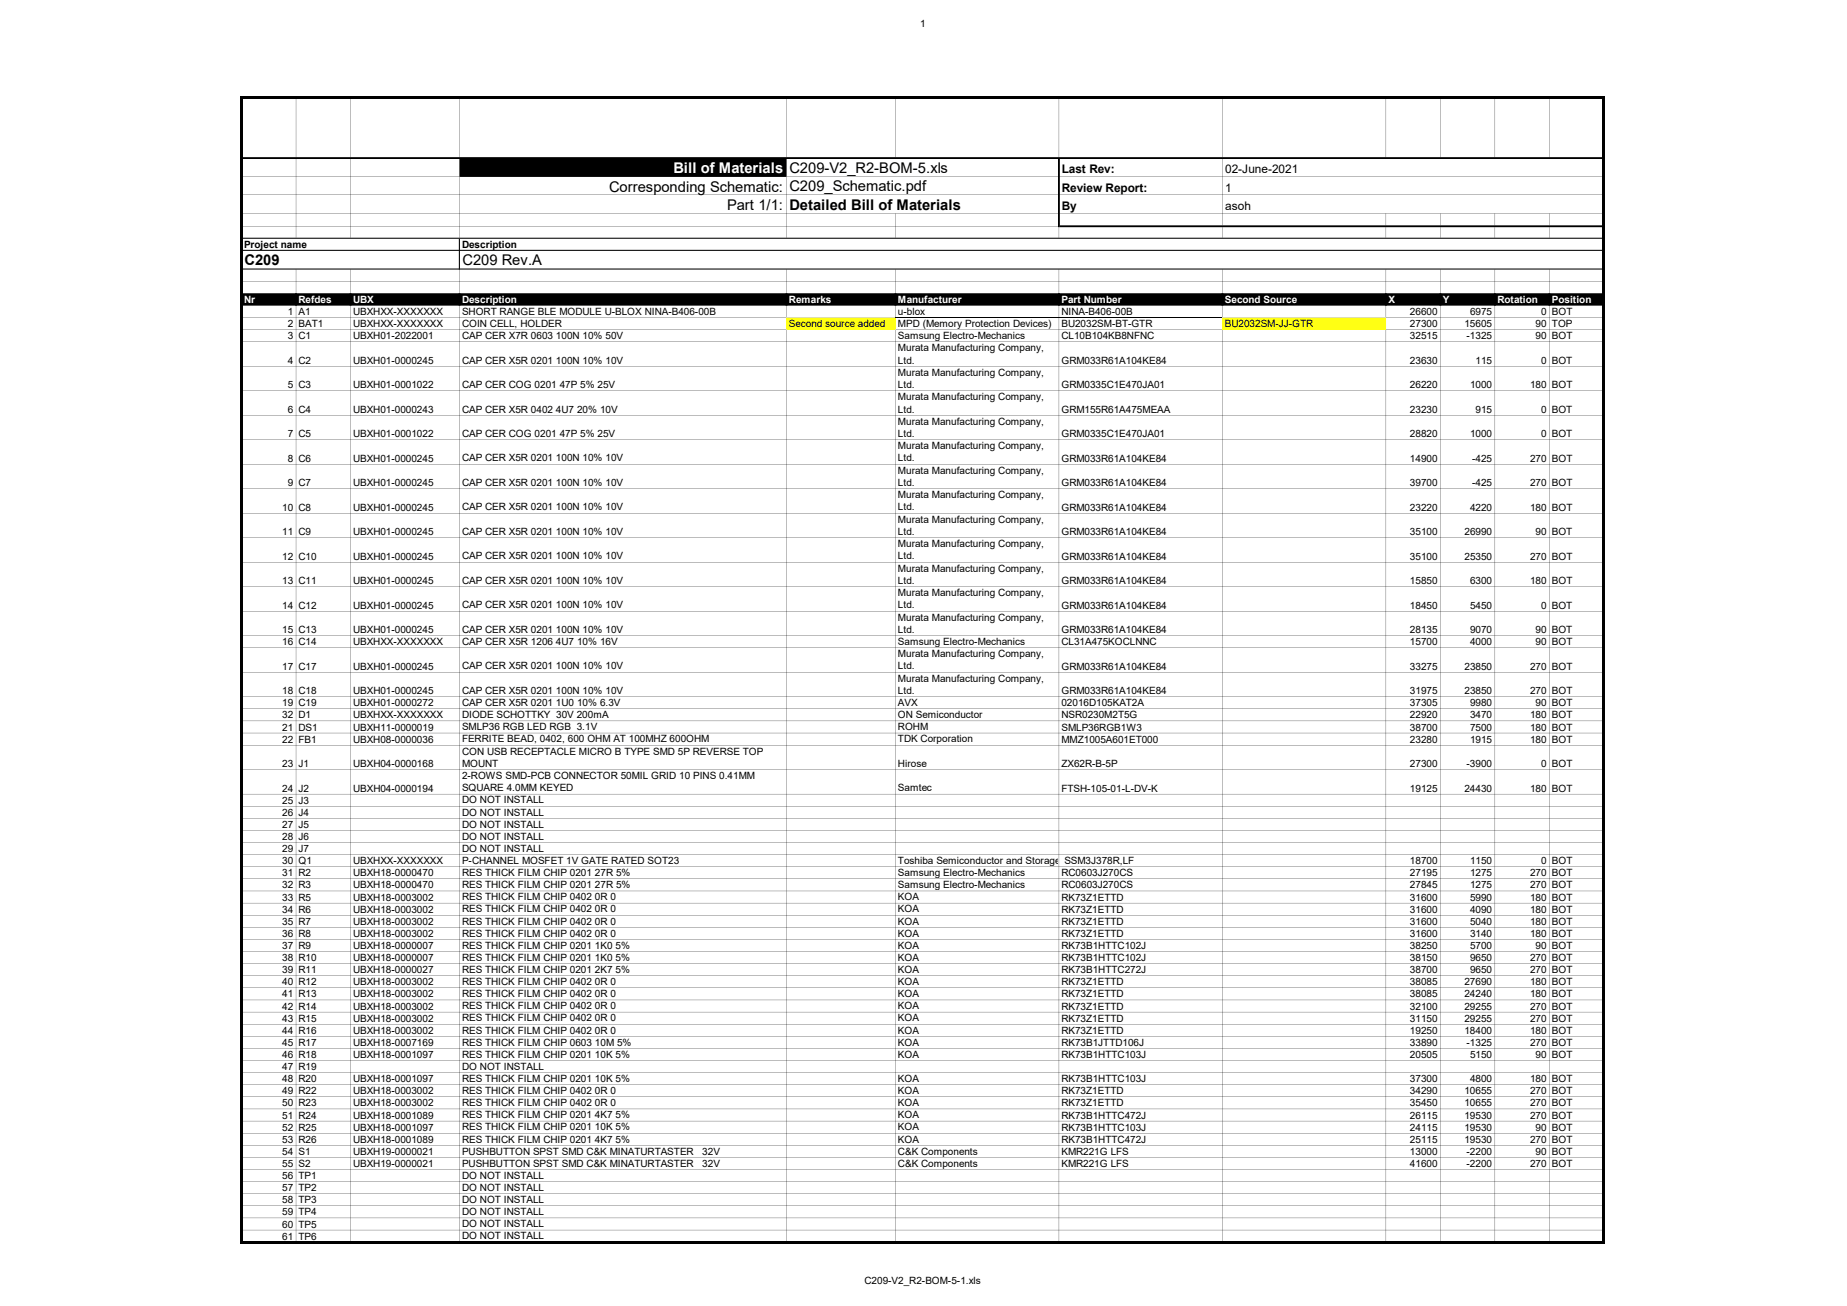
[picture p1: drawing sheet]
<svg xmlns="http://www.w3.org/2000/svg" width="297mm" height="210mm" viewBox="0 0 297 210" stroke-linecap="round" stroke-linejoin="round" font-family="sans-serif">
<defs><g id="words">
<text font-size="2.4" fill="#fff" x="108.3" y="27.8">Bill of Materials</text>
<g font-size="2.4">
<text x="127" y="27.8">C209-V2_R2-BOM-5.xls</text>
<text x="98" y="30.8">Corresponding Schematic:</text>
<text x="116.9" y="33.7">Part 1/1:</text>
<text x="127" y="33.7">Detailed Bill of Materials</text>
<text x="127" y="30.8">C209_Schematic.pdf</text>
<text x="39.3" y="42.7">C209</text>
<text x="74.4" y="42.7">C209 Rev.A</text>
</g>
<g font-size="1.9">
<text x="170.7" y="27.8">Last Rev:</text>
<text x="197" y="27.8">02-June-2021</text>
<text x="170.7" y="30.8">Review Report:</text>
<text x="170.7" y="33.7">By</text>
<text x="197" y="30.8">1</text>
<text x="197" y="33.7">asoh</text>
</g>
<g font-size="1.6">
<text x="148" y="4.4">1</text>
<text x="39.2" y="39.9">Project name</text>
<text x="74.3" y="39.9">Description</text>
<text x="46.3" y="50.7">1</text>
<text x="46.3" y="52.6">2</text>
<text x="48" y="50.7">A1</text>
<text x="48" y="52.6">BAT1</text>
<text x="56.8" y="50.7">UBXHXX-XXXXXXX</text>
<text x="56.8" y="52.6">UBXHXX-XXXXXXX</text>
<text x="74.3" y="50.6">SHORT RANGE BLE MODULE U-BLOX NINA-B406-00B</text>
<text x="74.3" y="52.6">COIN CELL, HOLDER</text>
<text x="126.9" y="52.6">Second source added</text>
<text x="144.4" y="50.6">u-blox</text>
<text x="144.4" y="52.6">MPD (Memory Protection Devices)</text>
<text x="170.7" y="50.7">NINA-B406-00B</text>
<text x="170.7" y="52.6">BU2032SM-BT-GTR</text>
<text x="197" y="52.6">BU2032SM-JJ-GTR</text>
<text x="226.7" y="50.7">26600</text>
<text x="226.7" y="52.6">27300</text>
<text x="235.5" y="52.6">15605</text>
<text x="236.4" y="50.7">6975</text>
<text x="246.9" y="52.6">90</text>
<text x="247.8" y="50.7">0</text>
<text x="249.6" y="50.7">BOT</text>
<text x="249.6" y="52.6">TOP</text>
<text x="46.3" y="54.6">3</text>
<text x="46.3" y="58.5">4 C2</text>
<text x="48" y="54.6">C1</text>
<text x="56.8" y="54.6">UBXH01-2022001</text>
<text x="56.8" y="58.5">UBXH01-0000245</text>
<text x="74.3" y="54.5">CAP CER X7R 0603 100N 10% 50V</text>
<text x="74.3" y="58.5">CAP CER X5R 0201 100N 10% 10V</text>
<text x="144.4" y="54.5">Samsung Electro-Mechanics</text>
<text x="144.4" y="56.5">Murata Manufacturing Company,</text>
<text x="144.4" y="58.5">Ltd.</text>
<text x="170.7" y="54.6">CL10B104KB8NFNC</text>
<text x="170.7" y="58.5">GRM033R61A104KE84</text>
<text x="226.7" y="58.5">23630</text>
<text x="226.7" y="54.6">32515</text>
<text x="235.8" y="54.6">-1325</text>
<text x="237.3" y="58.5">115</text>
<text x="246.9" y="54.6">90</text>
<text x="247.8" y="58.5">0 BOT</text>
<text x="249.6" y="54.6">BOT</text>
<text x="46.3" y="62.4">5 C3</text>
<text x="56.8" y="62.4">UBXH01-0001022</text>
<text x="74.3" y="62.4">CAP CER COG 0201 47P 5% 25V</text>
<text x="144.4" y="60.5">Murata Manufacturing Company,</text>
<text x="144.4" y="62.4">Ltd.</text>
<text x="144.4" y="64.4">Murata Manufacturing Company,</text>
<text x="170.7" y="62.4">GRM0335C1E470JA01</text>
<text x="226.7" y="62.4">26220</text>
<text x="236.4" y="62.4">1000</text>
<text x="246" y="62.4">180 BOT</text>
<text x="46.3" y="66.4">6 C4</text>
<text x="46.3" y="70.3">7 C5</text>
<text x="56.8" y="66.4">UBXH01-0000243</text>
<text x="56.8" y="70.3">UBXH01-0001022</text>
<text x="74.3" y="66.3">CAP CER X5R 0402 4U7 20% 10V</text>
<text x="74.3" y="70.3">CAP CER COG 0201 47P 5% 25V</text>
<text x="144.4" y="66.3">Ltd.</text>
<text x="144.4" y="68.3">Murata Manufacturing Company,</text>
<text x="144.4" y="70.3">Ltd.</text>
<text x="170.7" y="66.4">GRM155R61A475MEAA</text>
<text x="170.7" y="70.3">GRM0335C1E470JA01</text>
<text x="226.7" y="66.4">23230</text>
<text x="226.7" y="70.3">28820</text>
<text x="236.4" y="70.3">1000</text>
<text x="237.3" y="66.4">915</text>
<text x="247.8" y="66.4">0 BOT</text>
<text x="247.8" y="70.3">0 BOT</text>
<text x="46.3" y="74.3">8 C6</text>
<text x="56.8" y="74.3">UBXH01-0000245</text>
<text x="74.3" y="74.2">CAP CER X5R 0201 100N 10% 10V</text>
<text x="144.4" y="72.3">Murata Manufacturing Company,</text>
<text x="144.4" y="74.2">Ltd.</text>
<text x="144.4" y="76.2">Murata Manufacturing Company,</text>
<text x="170.7" y="74.3">GRM033R61A104KE84</text>
<text x="226.7" y="74.3">14900</text>
<text x="236.7" y="74.3">-425</text>
<text x="246" y="74.3">270 BOT</text>
<text x="45.4" y="82.1">10 C8</text>
<text x="46.3" y="78.2">9 C7</text>
<text x="56.8" y="82.1">UBXH01-0000245</text>
<text x="56.8" y="78.2">UBXH01-0000245</text>
<text x="74.3" y="78.1">CAP CER X5R 0201 100N 10% 10V</text>
<text x="74.3" y="82.1">CAP CER X5R 0201 100N 10% 10V</text>
<text x="144.4" y="78.1">Ltd.</text>
<text x="144.4" y="80.1">Murata Manufacturing Company,</text>
<text x="144.4" y="82.1">Ltd.</text>
<text x="170.7" y="78.2">GRM033R61A104KE84</text>
<text x="170.7" y="82.1">GRM033R61A104KE84</text>
<text x="226.7" y="78.2">39700</text>
<text x="226.7" y="82.1">23220</text>
<text x="236.4" y="82.1">4220</text>
<text x="236.7" y="78.2">-425</text>
<text x="246" y="78.2">270 BOT</text>
<text x="246" y="82.1">180 BOT</text>
<text x="45.4" y="86.1">11 C9</text>
<text x="56.8" y="86.1">UBXH01-0000245</text>
<text x="74.3" y="86">CAP CER X5R 0201 100N 10% 10V</text>
<text x="74.3" y="90">CAP CER X5R 0201 100N 10% 10V</text>
<text x="144.4" y="84.1">Murata Manufacturing Company,</text>
<text x="144.4" y="86">Ltd.</text>
<text x="144.4" y="88">Murata Manufacturing Company,</text>
<text x="144.4" y="90">Ltd.</text>
<text x="170.7" y="86.1">GRM033R61A104KE84</text>
<text x="226.7" y="86.1">35100</text>
<text x="235.5" y="86.1">26990</text>
<text x="246.9" y="86.1">90 BOT</text>
<text x="45.4" y="90">12 C10</text>
<text x="45.4" y="93.9">13 C11</text>
<text x="56.8" y="90">UBXH01-0000245</text>
<text x="56.8" y="93.9">UBXH01-0000245</text>
<text x="74.3" y="93.9">CAP CER X5R 0201 100N 10% 10V</text>
<text x="144.4" y="91.9">Murata Manufacturing Company,</text>
<text x="144.4" y="93.9">Ltd.</text>
<text x="144.4" y="95.9">Murata Manufacturing Company,</text>
<text x="170.7" y="90">GRM033R61A104KE84</text>
<text x="170.7" y="93.9">GRM033R61A104KE84</text>
<text x="226.7" y="90">35100</text>
<text x="226.7" y="93.9">15850</text>
<text x="235.5" y="90">25350</text>
<text x="236.4" y="93.9">6300</text>
<text x="246" y="90">270 BOT</text>
<text x="246" y="93.9">180 BOT</text>
<text x="45.4" y="97.9">14 C12</text>
<text x="45.4" y="101.8">15 C13</text>
<text x="56.8" y="97.9">UBXH01-0000245</text>
<text x="56.8" y="101.8">UBXH01-0000245</text>
<text x="74.3" y="97.8">CAP CER X5R 0201 100N 10% 10V</text>
<text x="74.3" y="101.8">CAP CER X5R 0201 100N 10% 10V</text>
<text x="144.4" y="97.8">Ltd.</text>
<text x="144.4" y="99.8">Murata Manufacturing Company,</text>
<text x="144.4" y="101.8">Ltd.</text>
<text x="170.7" y="97.9">GRM033R61A104KE84</text>
<text x="170.7" y="101.8">GRM033R61A104KE84</text>
<text x="226.7" y="97.9">18450</text>
<text x="226.7" y="101.8">28135</text>
<text x="236.4" y="97.9">5450</text>
<text x="236.4" y="101.8">9070</text>
<text x="246.9" y="101.8">90 BOT</text>
<text x="247.8" y="97.9">0 BOT</text>
<text x="45.4" y="103.8">16</text>
<text x="45.4" y="107.7">17 C17</text>
<text x="48" y="103.8">C14</text>
<text x="56.8" y="103.8">UBXHXX-XXXXXXX</text>
<text x="56.8" y="107.7">UBXH01-0000245</text>
<text x="74.3" y="103.7">CAP CER X5R 1206 4U7 10% 16V</text>
<text x="74.3" y="107.7">CAP CER X5R 0201 100N 10% 10V</text>
<text x="144.4" y="103.7">Samsung Electro-Mechanics</text>
<text x="144.4" y="105.7">Murata Manufacturing Company,</text>
<text x="144.4" y="107.7">Ltd.</text>
<text x="170.7" y="103.8">CL31A475KOCLNNC</text>
<text x="170.7" y="107.7">GRM033R61A104KE84</text>
<text x="226.7" y="107.7">33275</text>
<text x="226.7" y="103.8">15700</text>
<text x="235.5" y="107.7">23850</text>
<text x="236.4" y="103.8">4000</text>
<text x="246" y="107.7">270 BOT</text>
<text x="246.9" y="103.8">90</text>
<text x="249.6" y="103.8">BOT</text>
<text x="45.4" y="111.6">18 C18</text>
<text x="45.4" y="113.6">19</text>
<text x="48" y="113.6">C19</text>
<text x="56.8" y="113.6">UBXH01-0000272</text>
<text x="56.8" y="111.6">UBXH01-0000245</text>
<text x="74.3" y="111.6">CAP CER X5R 0201 100N 10% 10V</text>
<text x="74.3" y="113.5">CAP CER X5R 0201 1U0 10% 6.3V</text>
<text x="144.4" y="109.6">Murata Manufacturing Company,</text>
<text x="144.4" y="111.6">Ltd.</text>
<text x="144.4" y="113.5">AVX</text>
<text x="170.7" y="111.6">GRM033R61A104KE84</text>
<text x="170.7" y="113.6">02016D105KAT2A</text>
<text x="226.7" y="111.6">31975</text>
<text x="226.7" y="113.6">37305</text>
<text x="235.5" y="111.6">23850</text>
<text x="236.4" y="113.6">9980</text>
<text x="246" y="111.6">270 BOT</text>
<text x="246.9" y="113.6">90</text>
<text x="249.6" y="113.6">BOT</text>
<text x="45.4" y="115.5">32</text>
<text x="45.4" y="117.5">21</text>
<text x="45.4" y="119.4">22</text>
<text x="48" y="115.5">D1</text>
<text x="48" y="117.5">DS1</text>
<text x="48" y="119.4">FB1</text>
<text x="56.8" y="115.5">UBXHXX-XXXXXXX</text>
<text x="56.8" y="117.5">UBXH11-0000019</text>
<text x="56.8" y="119.4">UBXH08-0000036</text>
<text x="74.3" y="115.5">DIODE SCHOTTKY 30V 200mA</text>
<text x="74.3" y="117.4">SMLP36 RGB LED RGB 3.1V</text>
<text x="74.3" y="119.4">FERRITE BEAD, 0402, 600 OHM AT 100MHZ 600OHM</text>
<text x="144.4" y="115.5">ON Semiconductor</text>
<text x="144.4" y="117.4">ROHM</text>
<text x="144.4" y="119.4">TDK Corporation</text>
<text x="170.7" y="115.5">NSR0230M2T5G</text>
<text x="170.7" y="117.5">SMLP36RGB1W3</text>
<text x="170.7" y="119.4">MMZ1005A601ET000</text>
<text x="226.7" y="115.5">22920</text>
<text x="226.7" y="117.5">38700</text>
<text x="226.7" y="119.4">23280</text>
<text x="236.4" y="115.5">3470</text>
<text x="236.4" y="117.5">7500</text>
<text x="236.4" y="119.4">1915</text>
<text x="246" y="115.5">180</text>
<text x="246" y="117.5">180</text>
<text x="246" y="119.4">180</text>
<text x="249.6" y="115.5">BOT</text>
<text x="249.6" y="117.5">BOT</text>
<text x="249.6" y="119.4">BOT</text>
<text x="45.4" y="123.4">23 J1</text>
<text x="56.8" y="123.4">UBXH04-0000168</text>
<text x="74.3" y="121.4">CON USB RECEPTACLE MICRO B TYPE SMD 5P REVERSE TOP</text>
<text x="74.3" y="123.3">MOUNT</text>
<text x="74.3" y="125.3">2-ROWS SMD-PCB CONNECTOR 50MIL GRID 10 PINS 0.41MM</text>
<text x="144.4" y="123.3">Hirose</text>
<text x="170.7" y="123.4">ZX62R-B-5P</text>
<text x="226.7" y="123.4">27300</text>
<text x="235.8" y="123.4">-3900</text>
<text x="247.8" y="123.4">0</text>
<text x="249.6" y="123.4">BOT</text>
<text x="45.4" y="127.3">24 J2</text>
<text x="45.4" y="129.2">25</text>
<text x="45.4" y="131.2">26</text>
<text x="48" y="129.2">J3</text>
<text x="48" y="131.2">J4</text>
<text x="56.8" y="127.3">UBXH04-0000194</text>
<text x="74.3" y="127.3">SQUARE 4.0MM KEYED</text>
<text x="74.3" y="129.2">DO NOT INSTALL</text>
<text x="74.3" y="131.1">DO NOT INSTALL</text>
<text x="144.4" y="127.3">Samtec</text>
<text x="170.7" y="127.3">FTSH-105-01-L-DV-K</text>
<text x="226.7" y="127.3">19125</text>
<text x="235.5" y="127.3">24430</text>
<text x="246" y="127.3">180</text>
<text x="249.6" y="127.3">BOT</text>
<text x="45.4" y="133.1">27</text>
<text x="45.4" y="135.1">28</text>
<text x="45.4" y="137">29</text>
<text x="48" y="133.1">J5</text>
<text x="48" y="135.1">J6</text>
<text x="48" y="137">J7</text>
<text x="74.3" y="133.1">DO NOT INSTALL</text>
<text x="74.3" y="135">DO NOT INSTALL</text>
<text x="74.3" y="137">DO NOT INSTALL</text>
<text x="45.4" y="139">30</text>
<text x="45.4" y="140.9">31</text>
<text x="45.4" y="142.9">32</text>
<text x="48" y="139">Q1</text>
<text x="48" y="140.9">R2</text>
<text x="48" y="142.9">R3</text>
<text x="56.8" y="139">UBXHXX-XXXXXXX</text>
<text x="56.8" y="140.9">UBXH18-0000470</text>
<text x="56.8" y="142.9">UBXH18-0000470</text>
<text x="74.3" y="138.9">P-CHANNEL MOSFET 1V GATE RATED SOT23</text>
<text x="74.3" y="140.9">RES THICK FILM CHIP 0201 27R 5%</text>
<text x="74.3" y="142.8">RES THICK FILM CHIP 0201 27R 5%</text>
<text x="144.4" y="139">Toshiba Semiconductor and Storage</text>
<text x="144.4" y="140.9">Samsung Electro-Mechanics</text>
<text x="144.4" y="142.8">Samsung Electro-Mechanics</text>
<text x="170.7" y="140.9">RC0603J270CS</text>
<text x="170.7" y="142.9">RC0603J270CS</text>
<text x="171.2" y="139">SSM3J378R,LF</text>
<text x="226.7" y="139">18700</text>
<text x="226.7" y="140.9">27195</text>
<text x="226.7" y="142.9">27845</text>
<text x="236.4" y="139">1150</text>
<text x="236.4" y="140.9">1275</text>
<text x="236.4" y="142.9">1275</text>
<text x="246" y="140.9">270</text>
<text x="246" y="142.9">270</text>
<text x="247.8" y="139">0</text>
<text x="249.6" y="139">BOT</text>
<text x="249.6" y="140.9">BOT</text>
<text x="249.6" y="142.9">BOT</text>
<text x="45.4" y="144.8">33</text>
<text x="45.4" y="146.8">34</text>
<text x="45.4" y="148.7">35</text>
<text x="48" y="144.8">R5</text>
<text x="48" y="146.8">R6</text>
<text x="48" y="148.7">R7</text>
<text x="56.8" y="144.8">UBXH18-0003002</text>
<text x="56.8" y="146.8">UBXH18-0003002</text>
<text x="56.8" y="148.7">UBXH18-0003002</text>
<text x="74.3" y="144.8">RES THICK FILM CHIP 0402 0R 0</text>
<text x="74.3" y="146.7">RES THICK FILM CHIP 0402 0R 0</text>
<text x="74.3" y="148.7">RES THICK FILM CHIP 0402 0R 0</text>
<text x="144.4" y="144.8">KOA</text>
<text x="144.4" y="146.7">KOA</text>
<text x="144.4" y="148.7">KOA</text>
<text x="170.7" y="144.8">RK73Z1ETTD</text>
<text x="170.7" y="146.8">RK73Z1ETTD</text>
<text x="170.7" y="148.7">RK73Z1ETTD</text>
<text x="226.7" y="144.8">31600</text>
<text x="226.7" y="146.8">31600</text>
<text x="226.7" y="148.7">31600</text>
<text x="236.4" y="144.8">5990</text>
<text x="236.4" y="146.8">4090</text>
<text x="236.4" y="148.7">5040</text>
<text x="246" y="144.8">180</text>
<text x="246" y="146.8">180</text>
<text x="246" y="148.7">180</text>
<text x="249.6" y="144.8">BOT</text>
<text x="249.6" y="146.8">BOT</text>
<text x="249.6" y="148.7">BOT</text>
<text x="45.4" y="150.7">36</text>
<text x="45.4" y="152.6">37</text>
<text x="45.4" y="154.6">38</text>
<text x="48" y="150.7">R8</text>
<text x="48" y="152.6">R9</text>
<text x="48" y="154.6">R10</text>
<text x="56.8" y="150.7">UBXH18-0003002</text>
<text x="56.8" y="152.6">UBXH18-0000007</text>
<text x="56.8" y="154.6">UBXH18-0000007</text>
<text x="74.3" y="150.6">RES THICK FILM CHIP 0402 0R 0</text>
<text x="74.3" y="152.6">RES THICK FILM CHIP 0201 1K0 5%</text>
<text x="74.3" y="154.5">RES THICK FILM CHIP 0201 1K0 5%</text>
<text x="144.4" y="150.6">KOA</text>
<text x="144.4" y="152.6">KOA</text>
<text x="144.4" y="154.5">KOA</text>
<text x="170.7" y="150.7">RK73Z1ETTD</text>
<text x="170.7" y="152.6">RK73B1HTTC102J</text>
<text x="170.7" y="154.6">RK73B1HTTC102J</text>
<text x="226.7" y="150.7">31600</text>
<text x="226.7" y="152.6">38250</text>
<text x="226.7" y="154.6">38150</text>
<text x="236.4" y="150.7">3140</text>
<text x="236.4" y="152.6">5700</text>
<text x="236.4" y="154.6">9650</text>
<text x="246" y="150.7">180</text>
<text x="246" y="154.6">270</text>
<text x="246.9" y="152.6">90</text>
<text x="249.6" y="150.7">BOT</text>
<text x="249.6" y="152.6">BOT</text>
<text x="249.6" y="154.6">BOT</text>
<text x="45.4" y="156.5">39</text>
<text x="45.4" y="158.5">40</text>
<text x="45.4" y="160.4">41</text>
<text x="48" y="156.5">R11</text>
<text x="48" y="158.5">R12</text>
<text x="48" y="160.4">R13</text>
<text x="56.8" y="156.5">UBXH18-0000027</text>
<text x="56.8" y="158.5">UBXH18-0003002</text>
<text x="56.8" y="160.4">UBXH18-0003002</text>
<text x="74.3" y="156.5">RES THICK FILM CHIP 0201 2K7 5%</text>
<text x="74.3" y="158.4">RES THICK FILM CHIP 0402 0R 0</text>
<text x="74.3" y="160.4">RES THICK FILM CHIP 0402 0R 0</text>
<text x="144.4" y="156.5">KOA</text>
<text x="144.4" y="158.4">KOA</text>
<text x="144.4" y="160.4">KOA</text>
<text x="170.7" y="156.5">RK73B1HTTC272J</text>
<text x="170.7" y="158.5">RK73Z1ETTD</text>
<text x="170.7" y="160.4">RK73Z1ETTD</text>
<text x="226.7" y="156.5">38700</text>
<text x="226.7" y="158.5">38085</text>
<text x="226.7" y="160.4">38085</text>
<text x="235.5" y="158.5">27690</text>
<text x="235.5" y="160.4">24240</text>
<text x="236.4" y="156.5">9650</text>
<text x="246" y="156.5">270</text>
<text x="246" y="158.5">180</text>
<text x="246" y="160.4">180</text>
<text x="249.6" y="156.5">BOT</text>
<text x="249.6" y="158.5">BOT</text>
<text x="249.6" y="160.4">BOT</text>
<text x="45.4" y="162.3">42</text>
<text x="45.4" y="164.3">43</text>
<text x="45.4" y="166.2">44</text>
<text x="48" y="162.3">R14</text>
<text x="48" y="164.3">R15</text>
<text x="48" y="166.2">R16</text>
<text x="56.8" y="162.3">UBXH18-0003002</text>
<text x="56.8" y="164.3">UBXH18-0003002</text>
<text x="56.8" y="166.2">UBXH18-0003002</text>
<text x="74.3" y="162.3">RES THICK FILM CHIP 0402 0R 0</text>
<text x="74.3" y="164.3">RES THICK FILM CHIP 0402 0R 0</text>
<text x="74.3" y="166.2">RES THICK FILM CHIP 0402 0R 0</text>
<text x="144.4" y="162.3">KOA</text>
<text x="144.4" y="164.3">KOA</text>
<text x="144.4" y="166.2">KOA</text>
<text x="170.7" y="162.3">RK73Z1ETTD</text>
<text x="170.7" y="164.3">RK73Z1ETTD</text>
<text x="170.7" y="166.2">RK73Z1ETTD</text>
<text x="226.7" y="162.3">32100</text>
<text x="226.7" y="164.3">31150</text>
<text x="226.7" y="166.2">19250</text>
<text x="235.5" y="162.3">29255</text>
<text x="235.5" y="164.3">29255</text>
<text x="235.5" y="166.2">18400</text>
<text x="246" y="162.3">270</text>
<text x="246" y="164.3">270</text>
<text x="246" y="166.2">180</text>
<text x="249.6" y="162.3">BOT</text>
<text x="249.6" y="164.3">BOT</text>
<text x="249.6" y="166.2">BOT</text>
<text x="45.4" y="168.2">45</text>
<text x="45.4" y="170.1">46</text>
<text x="45.4" y="172.1">47</text>
<text x="48" y="168.2">R17</text>
<text x="48" y="170.1">R18</text>
<text x="48" y="172.1">R19</text>
<text x="56.8" y="168.2">UBXH18-0007169</text>
<text x="56.8" y="170.1">UBXH18-0001097</text>
<text x="74.3" y="168.1">RES THICK FILM CHIP 0603 10M 5%</text>
<text x="74.3" y="170.1">RES THICK FILM CHIP 0201 10K 5%</text>
<text x="74.3" y="172">DO NOT INSTALL</text>
<text x="74.3" y="174">RES THICK FILM CHIP 0201 10K 5%</text>
<text x="144.4" y="168.1">KOA</text>
<text x="144.4" y="170.1">KOA</text>
<text x="144.4" y="174">KOA</text>
<text x="170.7" y="168.2">RK73B1JTTD106J</text>
<text x="170.7" y="170.1">RK73B1HTTC103J</text>
<text x="226.7" y="168.2">33890</text>
<text x="226.7" y="170.1">20505</text>
<text x="235.8" y="168.2">-1325</text>
<text x="236.4" y="170.1">5150</text>
<text x="246" y="168.2">270</text>
<text x="246.9" y="170.1">90</text>
<text x="249.6" y="168.2">BOT</text>
<text x="249.6" y="170.1">BOT</text>
<text x="45.4" y="174">48</text>
<text x="45.4" y="176">49</text>
<text x="45.4" y="177.9">50</text>
<text x="45.4" y="179.9">51</text>
<text x="48" y="174">R20</text>
<text x="48" y="176">R22</text>
<text x="48" y="177.9">R23</text>
<text x="48" y="179.9">R24</text>
<text x="56.8" y="174">UBXH18-0001097</text>
<text x="56.8" y="176">UBXH18-0003002</text>
<text x="56.8" y="177.9">UBXH18-0003002</text>
<text x="56.8" y="179.9">UBXH18-0001089</text>
<text x="74.3" y="175.9">RES THICK FILM CHIP 0402 0R 0</text>
<text x="74.3" y="177.9">RES THICK FILM CHIP 0402 0R 0</text>
<text x="74.3" y="179.8">RES THICK FILM CHIP 0201 4K7 5%</text>
<text x="144.4" y="175.9">KOA</text>
<text x="144.4" y="177.9">KOA</text>
<text x="144.4" y="179.8">KOA</text>
<text x="170.7" y="174">RK73B1HTTC103J</text>
<text x="170.7" y="176">RK73Z1ETTD</text>
<text x="170.7" y="177.9">RK73Z1ETTD</text>
<text x="170.7" y="179.9">RK73B1HTTC472J</text>
<text x="226.7" y="174">37300</text>
<text x="226.7" y="176">34290</text>
<text x="226.7" y="177.9">35450</text>
<text x="226.7" y="179.9">26115</text>
<text x="235.5" y="176">10655</text>
<text x="235.5" y="177.9">10655</text>
<text x="235.5" y="179.9">19530</text>
<text x="236.4" y="174">4800</text>
<text x="246" y="174">180</text>
<text x="246" y="176">270</text>
<text x="246" y="177.9">270</text>
<text x="246" y="179.9">270</text>
<text x="249.6" y="174">BOT</text>
<text x="249.6" y="176">BOT</text>
<text x="249.6" y="177.9">BOT</text>
<text x="249.6" y="179.9">BOT</text>
<text x="45.4" y="181.8">52</text>
<text x="45.4" y="183.8">53</text>
<text x="45.4" y="185.7">54</text>
<text x="48" y="181.8">R25</text>
<text x="48" y="183.8">R26</text>
<text x="48" y="185.7">S1</text>
<text x="56.8" y="181.8">UBXH18-0001097</text>
<text x="56.8" y="183.8">UBXH18-0001089</text>
<text x="56.8" y="185.7">UBXH19-0000021</text>
<text x="74.3" y="181.8">RES THICK FILM CHIP 0201 10K 5%</text>
<text x="74.3" y="183.7">RES THICK FILM CHIP 0201 4K7 5%</text>
<text x="74.3" y="185.7">PUSHBUTTON SPST SMD C&amp;K MINATURTASTER</text>
<text x="112.9" y="185.7">32V</text>
<text x="144.4" y="181.8">KOA</text>
<text x="144.4" y="183.7">KOA</text>
<text x="144.4" y="185.7">C&amp;K Components</text>
<text x="170.7" y="181.8">RK73B1HTTC103J</text>
<text x="170.7" y="183.8">RK73B1HTTC472J</text>
<text x="170.7" y="185.7">KMR221G LFS</text>
<text x="226.7" y="181.8">24115</text>
<text x="226.7" y="183.8">25115</text>
<text x="226.7" y="185.7">13000</text>
<text x="235.5" y="181.8">19530</text>
<text x="235.5" y="183.8">19530</text>
<text x="235.8" y="185.7">-2200</text>
<text x="246" y="183.8">270</text>
<text x="246.9" y="181.8">90</text>
<text x="246.9" y="185.7">90</text>
<text x="249.6" y="181.8">BOT</text>
<text x="249.6" y="183.8">BOT</text>
<text x="249.6" y="185.7">BOT</text>
<text x="45.4" y="187.7">55</text>
<text x="45.4" y="189.6">56</text>
<text x="45.4" y="191.6">57</text>
<text x="48" y="187.7">S2</text>
<text x="48" y="189.6">TP1</text>
<text x="48" y="191.6">TP2</text>
<text x="56.8" y="187.7">UBXH19-0000021</text>
<text x="74.3" y="187.6">PUSHBUTTON SPST SMD C&amp;K MINATURTASTER</text>
<text x="74.3" y="189.6">DO NOT INSTALL</text>
<text x="74.3" y="191.5">DO NOT INSTALL</text>
<text x="112.9" y="187.6">32V</text>
<text x="144.4" y="187.6">C&amp;K Components</text>
<text x="170.7" y="187.7">KMR221G LFS</text>
<text x="226.7" y="187.7">41600</text>
<text x="235.8" y="187.7">-2200</text>
<text x="246" y="187.7">270</text>
<text x="249.6" y="187.7">BOT</text>
<text x="45.4" y="193.5">58</text>
<text x="45.4" y="195.5">59</text>
<text x="45.4" y="197.4">60</text>
<text x="48" y="193.5">TP3</text>
<text x="48" y="195.5">TP4</text>
<text x="48" y="197.4">TP5</text>
<text x="74.3" y="193.5">DO NOT INSTALL</text>
<text x="74.3" y="195.4">DO NOT INSTALL</text>
<text x="74.3" y="197.4">DO NOT INSTALL</text>
<text x="45.4" y="199.3">61</text>
<text x="48" y="199.3">TP6</text>
<text x="74.3" y="199.3">DO NOT INSTALL</text>
<text x="139" y="206.5">C209-V2_R2-BOM-5-1.xls</text>
</g>
<g font-size="1.6" fill="#fff">
<text x="39.2" y="48.7">Nr</text>
<text x="48" y="48.7">Refdes</text>
<text x="56.8" y="48.7">UBX</text>
<text x="74.3" y="48.7">Description</text>
<text x="126.9" y="48.7">Remarks</text>
<text x="144.4" y="48.7">Manufacturer</text>
<text x="170.7" y="48.7">Part Number</text>
<text x="197" y="48.7">Second Source</text>
<text x="223.3" y="48.7">X</text>
<text x="232" y="48.7">Y</text>
<text x="240.8" y="48.7">Rotation</text>
<text x="249.6" y="48.7">Position</text>
</g>
</g></defs>
<path d="M73.9 25.4h52.6v3h-52.6zM39 47.2h218.7v1.9h-218.7z" fill-rule="evenodd" fill="#000"/>
<path d="M126.4 51.1h17.6v1.9h-17.6zM196.6 51.1h26.3v1.9h-26.3z" fill-rule="evenodd" fill="#ff0"/>
<g fill="#000">
<path d="M47.6 15.9v9.4zM56.3 15.9l.1 9.4zM73.9 15.9v9.4zM126.4 15.9l.1 9.4zM170.3 15.9v9.4zM196.6 15.9v9.4zM257.9 15.9v9.4zM39 28.4h34.9zM126.5 28.4h43.6zM39 31.3h131.1zM144 15.9v9.4zM39 34.3h131.1zM222.8 15.9l.1 9.4zM231.6 15.9v9.4zM240.4 15.9v9.4zM249.1 15.9l.1 9.4zM39 36.4h131.1z" fill-rule="evenodd"/>
<path d="M39 25.3h219.1v.3h-219.1zM170.4 28.4h87.4zM170.4 31.3h87.4zM170.4 34.3h87.4zM170.4 36.2h87.7v.3h-87.7zM39 38.2h218.8v.2h-218.8zM39 40.2h218.8v.1h-218.8zM39 43.2h218.8v.1h-218.8zM39 45.2l218.8 .1zM222.9 51.1h34.9zM222.9 53h34.9zM39 54.9l218.8 .1zM39 58.9h218.8zM39 62.8l218.8 .1zM39 66.8h218.8zM39 70.7h218.8zM39 74.6l218.8 .1zM39 78.6h218.8zM39 82.5h218.8zM39 86.4l218.8 .1zM39 90.4h218.8zM39 94.3l218.8 .1zM39 98.3h218.8zM39 102.2h218.8zM39 104.1l218.8 .1zM39 108.1h218.8zM39 112l218.8 .1zM39 114h218.8zM39 115.9l218.8 .1zM39 117.9h218.8zM39 119.8h218.8zM39 123.7l218.8 .1zM39 127.7h218.8zM39 129.6l218.8 .1zM39 131.6h218.8zM39 133.5l218.8 .1zM39 135.5h218.8zM39 137.4l218.8 .1zM39 139.4h218.8zM39 141.3l218.8 .1zM39 143.3h218.8zM39 145.2h218.8zM39 147.2h218.8zM39 149.1h218.8zM39 151l218.8 .1zM39 153h218.8zM39 154.9l218.8 .1zM39 156.9h218.8zM39 158.8l218.8 .1zM39 160.8h218.8zM39 162.7l218.8 .1zM39 164.7h218.8zM39 166.6l218.8 .1zM39 168.6h218.8zM39 170.5l218.8 .1zM39 172.5h218.8zM39 174.4l218.8 .1zM39 176.4h218.8zM39 178.3l218.8 .1zM39 180.3h218.8zM39 182.2h218.8zM39 184.1l218.8 .1zM39 186.1h218.8zM39 188l218.8 .1zM39 190h218.8zM39 191.9l218.8 .1zM39 193.9h218.8zM39 195.8l218.8 .1zM39 197.8h218.8zM39 199.7l218.8 .1z" fill-rule="evenodd"/>
<path d="M170.1 25.6h.3v10.9h-.3zM196.6 25.6v10.6zM222.8 34.3l.1 1.9zM231.6 34.3v1.9zM240.4 34.3v1.9zM249.1 34.3l.1 1.9zM73.9 28.4v9.8zM47.6 25.6v12.6zM56.3 25.6l.1 12.6zM73.8 38.4h.2v4.9h-.2zM126.4 28.4l.1 9.8zM144 34.3v3.9z" fill-rule="evenodd"/>
<path d="M170.3 36.5v1.7zM196.6 36.5v1.7zM222.8 36.5l.1 1.7zM231.6 36.5v1.7zM240.4 36.5v1.7zM249.1 36.5l.1 1.7zM47.6 43.3v3.9zM56.3 43.3l.1 3.9zM73.9 43.3v3.9zM126.4 43.3l.1 3.9zM144 43.3v3.9zM170.3 43.3v3.9zM196.6 43.3v3.9zM222.8 43.3l.1 3.9zM231.6 43.3v3.9zM240.4 43.3v3.9zM249.1 43.3l.1 3.9z" fill-rule="evenodd"/>
<path d="M47.5 47.2h.3v1.9h-.3zM56.2 47.2h.3v1.9h-.3zM73.7 47.2h.3v1.9h-.3zM126.3 47.2h.3v1.9h-.3zM143.8 47.2h.3v1.9h-.3zM170.1 47.2h.3v1.9h-.3zM196.4 47.2h.3v1.9h-.3zM222.7 47.2h.3v1.9h-.3zM231.5 47.2h.3v1.9h-.3zM240.2 47.2h.3v1.9h-.3zM249 47.2h.3v1.9h-.3zM39 51.1h87.4z" fill-rule="evenodd"/>
<path d="M47.6 49.1v150.7zM56.3 49.1l.1 150.7zM73.9 49.1v150.7zM126.4 53l.1 146.8zM144 53v146.8zM170.3 49.1v150.7zM196.6 53v146.8zM222.8 53l.1 146.8zM231.6 49.1v150.7zM240.4 49.1v150.7zM249.1 49.1l.1 150.7zM257.8 25.6h.3v174.2h-.3z" fill-rule="evenodd"/>
<path d="M126.4 49.1l.1 2zM144 49.1v2z" fill-rule="evenodd"/>
<path d="M196.6 49.1v2zM222.8 49.1l.1 2zM39 53h87.4zM144 53h52.6z" fill-rule="evenodd"/>
</g>
<path d="M144 51.1h52.6" fill="none" stroke="#000" stroke-width=".16"/>
<path d="M38.7 15.7h219.4M38.8 15.5v184.4M257.9 15.5v184.4M38.7 199.7h219.4" fill="none" stroke="#000" stroke-width=".34"/>
<use href="#words"/>
</svg>
